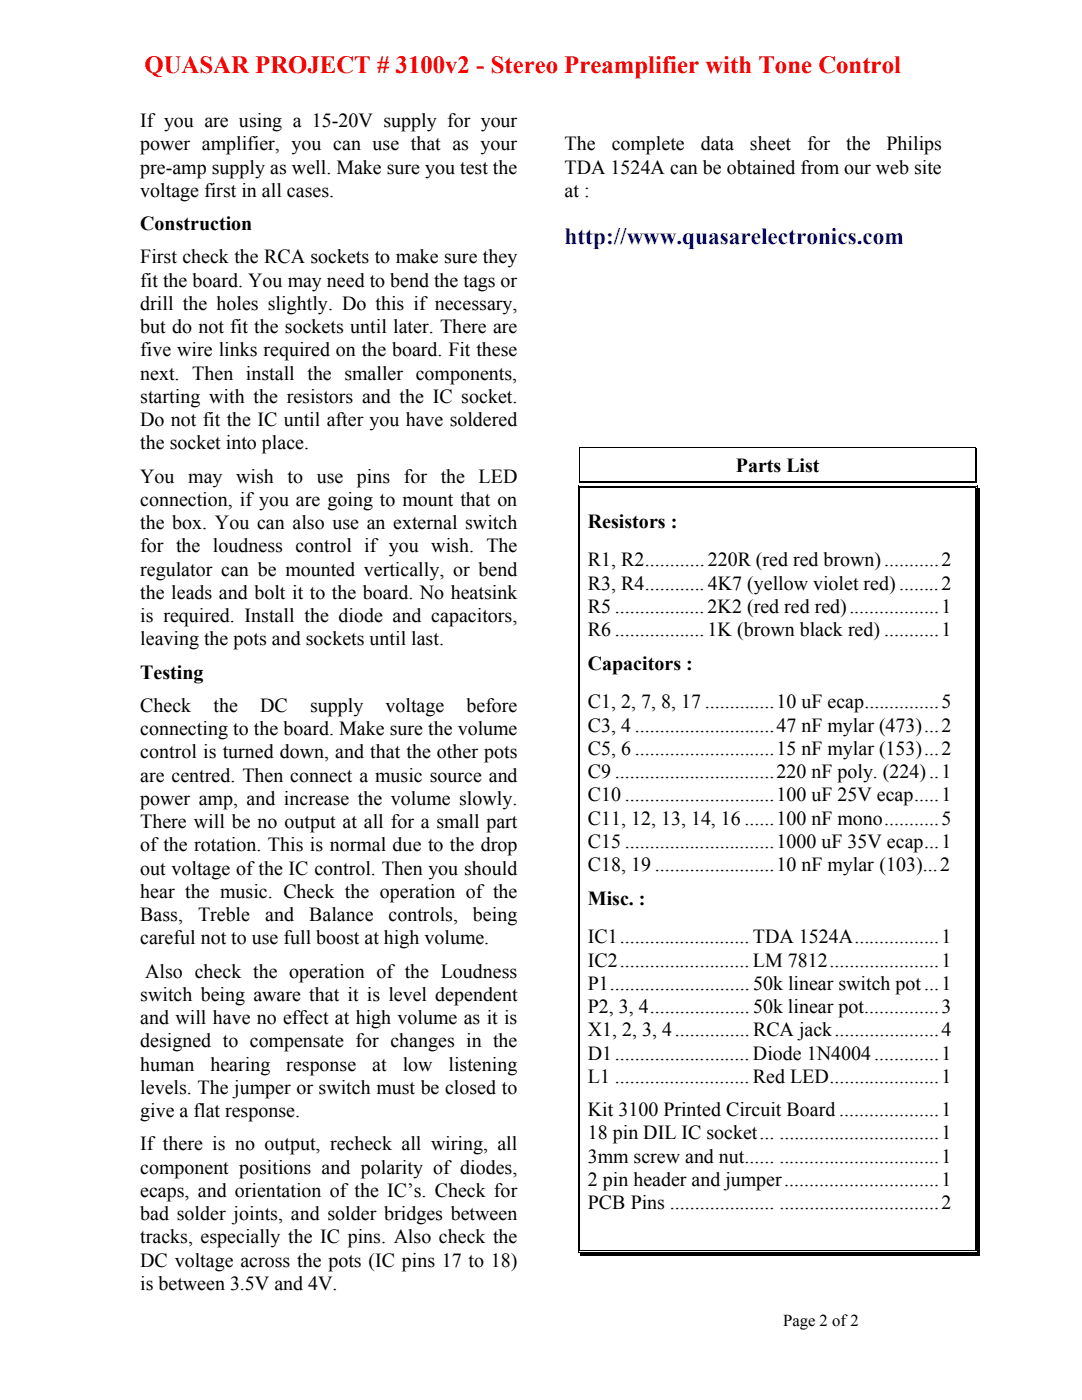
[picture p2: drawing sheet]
<svg xmlns="http://www.w3.org/2000/svg" width="216mm" height="279mm" viewBox="0 0 216 279" stroke-linecap="round" stroke-linejoin="round" font-family="sans-serif">
<defs><g id="words">
<text font-size="4.9" fill="#f00" x="28.8" y="14.5">QUASAR PROJECT # 3100v2 - Stereo Preamplifier with Tone Control</text>
<text font-size="4.6" fill="#00f" x="112.7" y="48.6">http://www.quasarelectronics.com</text>
<g font-size="4">
<text x="28" y="25.4">If you are using a 15-20V supply for your</text>
<text x="28" y="30">power amplifier, you can use that as your</text>
<text x="112.7" y="30">The</text>
<text x="122.1" y="30">complete</text>
<text x="139.8" y="30">data</text>
<text x="149.6" y="30">sheet</text>
<text x="161" y="30">for</text>
<text x="168.8" y="30">the</text>
<text x="176.9" y="30">Philips</text>
<text x="28" y="34.6">pre-amp supply as well. Make sure you test the</text>
<text x="112.7" y="34.7">TDA 1524A can be obtained from our web site</text>
<text x="28" y="39.3">voltage first in all cases.</text>
<text x="112.7" y="39.3">at :</text>
<text x="28" y="46">Construction</text>
<text x="28" y="52.6">First check the RCA sockets to make sure they</text>
<text x="28" y="57.2">fit the board. You may need to bend the tags or</text>
<text x="28" y="61.8">drill the holes slightly. Do this if necessary,</text>
<text x="28" y="66.5">but do not fit the sockets until later. There are</text>
<text x="28" y="71.1">five wire links required on the board. Fit these</text>
<text x="28" y="75.8">next. Then install the smaller components,</text>
<text x="28" y="80.4">starting with the resistors and the IC socket.</text>
<text x="28" y="85">Do not fit the IC until after you have soldered</text>
<text x="28" y="89.7">the socket into place.</text>
<text x="146.8" y="94.3">Parts List</text>
<text x="28" y="96.3">You may wish to use pins for the LED</text>
<text x="28" y="101">connection, if you are going to mount that on</text>
<text x="28" y="105.6">the box. You can also use an external switch</text>
<text x="117.3" y="105.3">Resistors :</text>
<text x="28" y="110.2">for the loudness control if you wish. The</text>
<text x="117.3" y="113">R1, R2............220R (red red brown)...........2</text>
<text x="28" y="114.9">regulator can be mounted vertically, or bend</text>
<text x="28" y="119.5">the leads and bolt it to the board. No heatsink</text>
<text x="117.3" y="117.7">R3, R4............4K7 (yellow violet red) ........2</text>
<text x="28" y="124.2">is required. Install the diode and capacitors,</text>
<text x="117.3" y="122.3">R5 ..................2K2 (red red red)..................1</text>
<text x="28" y="128.8">leaving the pots and sockets until last.</text>
<text x="117.3" y="126.9">R6 ..................1K (brown black red) ...........1</text>
<text x="28" y="135.5">Testing</text>
<text x="117.3" y="133.7">Capacitors :</text>
<text x="28" y="142.1">Check</text>
<text x="42.6" y="142.1">the</text>
<text x="51.9" y="142.1">DC</text>
<text x="61.9" y="142.1">supply</text>
<text x="76.9" y="142.1">voltage</text>
<text x="93.1" y="142.1">before</text>
<text x="117.3" y="141.4">C1, 2, 7, 8, 17 ..............10 uF ecap...............5</text>
<text x="28" y="146.7">connecting to the board. Make sure the volume</text>
<text x="117.3" y="146">C3, 4 ............................47 nF mylar (473)...2</text>
<text x="28" y="151.4">control is turned down, and that the other pots</text>
<text x="28" y="156">are centred. Then connect a music source and</text>
<text x="117.3" y="150.6">C5, 6 ............................15 nF mylar (153)...2</text>
<text x="117.3" y="155.3">C9 ................................220 nF poly. (224)..1</text>
<text x="28" y="160.6">power amp, and increase the volume slowly.</text>
<text x="117.3" y="159.9">C10 ..............................100 uF 25V ecap.....1</text>
<text x="28" y="165.3">There will be no output at all for a small part</text>
<text x="117.3" y="164.6">C11, 12, 13, 14, 16 ......100 nF mono...........5</text>
<text x="28" y="169.9">of the rotation. This is normal due to the drop</text>
<text x="117.3" y="169.2">C15 ..............................1000 uF 35V ecap...1</text>
<text x="117.3" y="173.8">C18, 19 ........................10 nF mylar (103)...2</text>
<text x="28" y="174.6">out voltage of the IC control. Then you should</text>
<text x="28" y="179.2">hear the music. Check the operation of the</text>
<text x="28" y="183.8">Bass,</text>
<text x="39.5" y="183.8">Treble</text>
<text x="52.9" y="183.8">and</text>
<text x="61.7" y="183.8">Balance</text>
<text x="77.5" y="183.8">controls,</text>
<text x="94.4" y="183.8">being</text>
<text x="117.3" y="180.6">Misc. :</text>
<text x="28" y="188.5">careful not to use full boost at high volume.</text>
<text x="117.3" y="188.3">IC1..........................TDA 1524A.................1</text>
<text x="29" y="195.1">Also check the operation of the Loudness</text>
<text x="117.3" y="192.9">IC2..........................LM 7812......................1</text>
<text x="117.3" y="197.5">P1............................50k linear switch pot...1</text>
<text x="28" y="199.8">switch being aware that it is level dependent</text>
<text x="117.3" y="202.2">P2, 3, 4....................50k linear pot...............3</text>
<text x="28" y="204.4">and will have no effect at high volume as it is</text>
<text x="28" y="209">designed to compensate for changes in the</text>
<text x="117.3" y="206.8">X1, 2, 3, 4...............RCA jack.....................4</text>
<text x="28" y="213.7">human</text>
<text x="42" y="213.7">hearing</text>
<text x="57.1" y="213.7">response</text>
<text x="74.3" y="213.7">at</text>
<text x="80.4" y="213.7">low</text>
<text x="89.5" y="213.7">listening</text>
<text x="117.3" y="211.5">D1...........................Diode 1N4004.............1</text>
<text x="28" y="218.3">levels. The jumper or switch must be closed to</text>
<text x="117.3" y="216.1">L1 ...........................Red LED......................1</text>
<text x="28" y="222.9">give a flat response.</text>
<text x="117.3" y="222.7">Kit 3100 Printed Circuit Board ....................1</text>
<text x="117.3" y="227.4">18 pin DIL IC socket... ................................1</text>
<text x="28" y="229.6">If there is no output, recheck all wiring, all</text>
<text x="117.3" y="232">3mm screw and nut...... ................................1</text>
<text x="28" y="234.2">component positions and polarity of diodes,</text>
<text x="28" y="238.9">ecaps, and orientation of the IC’s. Check for</text>
<text x="117.3" y="236.6">2 pin header and jumper...............................1</text>
<text x="28" y="243.5">bad solder joints, and solder bridges between</text>
<text x="117.3" y="241.3">PCB Pins ..................... ................................2</text>
<text x="28" y="248.1">tracks, especially the IC pins. Also check the</text>
<text x="28" y="252.8">DC voltage across the pots (IC pins 17 to 18)</text>
<text x="28" y="257.4">is between 3.5V and 4V.</text>
</g>
<text font-size="3.3" x="156.3" y="264.6">Page 2 of 2</text>
</g></defs>
<g fill="#000">
<path d="M115.3 96.9h.2v.5h-.2zM115.3 96.9h.5v.2h-.5zM115.7 89.3h.1v.2h-.1zM115.7 96.1h.1v.2h-.1zM115.7 97.2h.1v.2h-.1zM194.6 89.3h.2v.2h-.2zM194.6 96.3h.3v.1h-.3zM194.6 96.1h.2v.2h-.2zM194.6 96.9h.5v.2h-.5zM194.6 97.2h.2v.2h-.2zM194.8 96.1h.1v.3h-.1zM194.9 96.9h.2v.5h-.2z"/>
<path d="M194.9 97.4h.6v4.1h-.6zM194.9 101.5h.6v4.7h-.6zM194.9 106.2h.6v3.1h-.6zM194.9 109.3h.6v4.6h-.6zM194.9 113.9h.6v4.7h-.6zM194.9 118.6h.6v4.6h-.6zM194.9 123.2h.6v4.7h-.6zM194.9 127.9h.6v6.6h-.6zM194.9 134.5h.6v3.1h-.6zM194.9 137.6h.6v4.7h-.6zM194.9 142.3h.6v4.6h-.6zM194.9 146.9h.6v4.7h-.6z"/>
<path d="M194.9 151.6h.6v4.6h-.6zM194.9 156.2h.6v4.6h-.6zM194.9 160.8h.6v4.7h-.6zM194.9 165.5h.6v4.6h-.6zM194.9 170.1h.6v4.7h-.6zM194.9 174.8h.6v6.6h-.6zM194.9 181.4h.6v3.2h-.6zM194.9 184.6h.6v4.6h-.6zM194.9 189.2h.6v4.6h-.6zM194.9 193.8h.6v4.7h-.6zM194.9 198.5h.6v4.6h-.6zM194.9 203.1h.6v4.7h-.6z"/>
<path d="M194.9 207.8h.6v4.6h-.6zM194.9 212.4h.6v4.6h-.6zM194.9 217h.6v6.6h-.6zM194.9 223.6h.6v4.7h-.6zM194.9 228.3h.6v4.6h-.6zM194.9 232.9h.6v4.7h-.6zM194.9 237.6h.6v12h-.6zM115.3 249.6h.2v.5h-.2zM115.3 249.9h.5v.2h-.5zM115.7 249.6h.1v.1h-.1zM115.8 249.9h78.8v.6h-78.8zM194.6 250.1h.9v.4h-.9z"/>
<path d="M194.6 249.9h.5v.2h-.5zM194.6 249.6h.2v.1h-.2zM194.9 249.6h.2v.5h-.2zM195.1 249.6h.4v.9h-.4z"/>
</g>
<path d="M115.4 97.4v152.2M115.7 89.4h79.1M115.7 89.5v6.6M115.7 97.4v152.2M115.8 97h78.8M115.8 97.3h78.8M194.7 97.4v152.2M115.8 249.7h78.8" fill="none" stroke="#000" stroke-width=".2"/>
<path d="M115.8 96.3h78.8M194.7 89.5v6.6" fill="none" stroke="#000" stroke-width=".32"/>
<use href="#words"/>
</svg>
